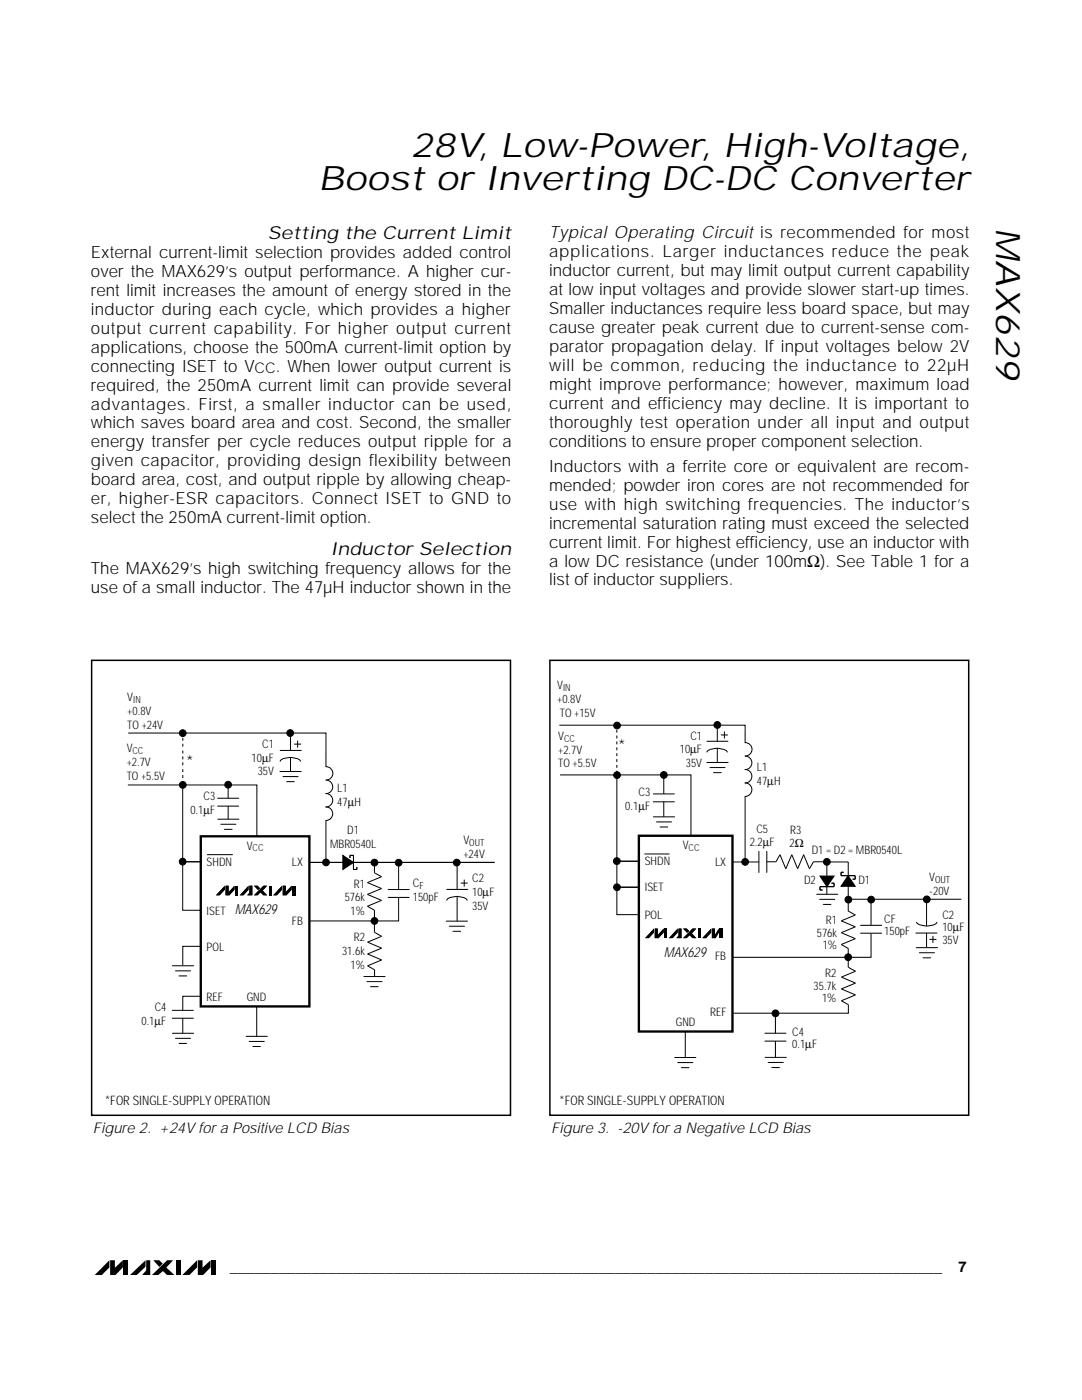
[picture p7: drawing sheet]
<svg xmlns="http://www.w3.org/2000/svg" width="216mm" height="279mm" viewBox="0 0 216 279" stroke-linecap="round" stroke-linejoin="round" font-family="sans-serif">
<defs><g id="words">
<g font-size="6.8">
<text x="82" y="31.3">28V, Low-Power, High-Voltage,</text>
<text x="63.5" y="38">Boost or Inverting DC-DC Converter</text>
<text x="198.8" y="45.6" transform="rotate(90 198.8 45.6)">MAX629</text>
</g>
<g font-size="3.6">
<text x="53.5" y="47.7">Setting the Current Limit</text>
<text x="65.9" y="110.9">Inductor Selection</text>
</g>
<g font-size="3.5">
<text x="37.2" y="153.3">*</text>
<text x="123.4" y="150.2">*</text>
</g>
<g font-size="3.4">
<text x="109.6" y="47.6">Typical Operating Circuit is recommended for most</text>
<text x="18.1" y="51.5">External current-limit selection provides added control</text>
<text x="109.6" y="51.3">applications. Larger inductances reduce the peak</text>
<text x="18.1" y="55.3">over the MAX629’s output performance. A higher cur-</text>
<text x="18.1" y="59.1">rent limit increases the amount of energy stored in the</text>
<text x="109.6" y="55.1">inductor current, but may limit output current capability</text>
<text x="109.6" y="58.9">at low input voltages and provide slower start-up times.</text>
<text x="18.1" y="62.8">inductor during each cycle, which provides a higher</text>
<text x="109.6" y="62.7">Smaller inductances require less board space, but may</text>
<text x="18.1" y="66.6">output current capability. For higher output current</text>
<text x="18.1" y="70.4">applications, choose the 500mA current-limit option by</text>
<text x="109.6" y="66.5">cause greater peak current due to current-sense com-</text>
<text x="109.6" y="70.2">parator propagation delay. If input voltages below 2V</text>
<text x="18.1" y="77.9">required, the 250mA current limit can provide several</text>
<text x="18.1" y="74.2">connecting ISET to V</text>
<text x="55.1" y="74.2">. When lower output current is</text>
<text x="109.6" y="74">will be common, reducing the inductance to 22µH</text>
<text x="109.6" y="77.8">might improve performance; however, maximum load</text>
<text x="18.1" y="81.7">advantages. First, a smaller inductor can be used,</text>
<text x="109.6" y="81.6">current and efficiency may decline. It is important to</text>
<text x="18.1" y="85.5">which saves board area and cost. Second, the smaller</text>
<text x="18.1" y="89.3">energy transfer per cycle reduces output ripple for a</text>
<text x="109.6" y="85.4">thoroughly test operation under all input and output</text>
<text x="109.6" y="89.1">conditions to ensure proper component selection.</text>
<text x="18.1" y="93.1">given capacitor, providing design flexibility between</text>
<text x="109.6" y="94.2">Inductors with a ferrite core or equivalent are recom-</text>
<text x="18.1" y="96.8">board area, cost, and output ripple by allowing cheap-</text>
<text x="18.1" y="100.6">er, higher-ESR capacitors. Connect ISET to GND to</text>
<text x="109.6" y="97.9">mended; powder iron cores are not recommended for</text>
<text x="109.6" y="101.7">use with high switching frequencies. The inductor’s</text>
<text x="18.1" y="104.4">select the 250mA current-limit option.</text>
<text x="109.6" y="105.5">incremental saturation rating must exceed the selected</text>
<text x="109.6" y="109.3">current limit. For highest efficiency, use an inductor with</text>
<text x="109.6" y="113.1">a low DC resistance (under 100mΩ). See Table 1 for a</text>
<text x="18.1" y="114.6">The MAX629’s high switching frequency allows for the</text>
<text x="18.1" y="118.4">use of a small inductor. The 47µH inductor shown in the</text>
<text x="109.6" y="116.8">list of inductor suppliers.</text>
</g>
<g font-size="3">
<text x="18.6" y="226.1">Figure 2. +24V for a Positive LCD Bias</text>
<text x="110" y="226.1">Figure 3. -20V for a Negative LCD Bias</text>
</g>
<g font-size="2.9">
<text x="50.8" y="74.5">CC</text>
<text x="45.9" y="253.8">_______________________________________________________________________________________</text>
<text x="191.3" y="253.8">7</text>
</g>
<g font-size="2.8">
<text x="46.8" y="182.4">MAX629</text>
<text x="132.5" y="190.9">MAX629</text>
</g>
<g font-size="2.6">
<text x="21" y="220.6">*FOR SINGLE-SUPPLY OPERATION</text>
<text x="111.7" y="220.6">*FOR SINGLE-SUPPLY OPERATION</text>
</g>
<g font-size="2.3">
<text x="111.2" y="137.5">V</text>
<text x="25.4" y="139.9">V</text>
<text x="25.4" y="142.7">+0.8V</text>
<text x="111.2" y="140.3">+0.8V</text>
<text x="111.7" y="143">TO +15V</text>
<text x="25.4" y="145.4">TO +24V</text>
<text x="52.3" y="149.3">C1</text>
<text x="111.4" y="147.7">V</text>
<text x="137.8" y="147.6">C1</text>
<text x="25.3" y="152.9">+2.7V</text>
<text x="25.3" y="155.6">TO +5.5V</text>
<text x="25.3" y="150.2">V</text>
<text x="50.2" y="152">10µF</text>
<text x="51.4" y="154.8">35V</text>
<text x="111.4" y="150.4">+2.7V</text>
<text x="111.4" y="153.1">TO +5.5V</text>
<text x="135.6" y="150.4">10µF</text>
<text x="136.9" y="153.1">35V</text>
<text x="151" y="153.9">L1</text>
<text x="40.6" y="159.7">C3</text>
<text x="67.3" y="158.1">L1</text>
<text x="67.3" y="160.9">47µH</text>
<text x="124.8" y="161.6">0.1µF</text>
<text x="127.4" y="158.9">C3</text>
<text x="151" y="156.6">47µH</text>
<text x="38" y="162.5">0.1µF</text>
<text x="69.3" y="166.5">D1</text>
<text x="150.9" y="166.3">C5</text>
<text x="157.7" y="166.4">R3</text>
<text x="41.2" y="172.8">SHDN</text>
<text x="49.2" y="169.5">V</text>
<text x="58.3" y="172.9">LX</text>
<text x="65.9" y="169.2">MBR0540L</text>
<text x="92.5" y="168.5">V</text>
<text x="92.5" y="171.3">+24V</text>
<text x="128.7" y="172.7">SHDN</text>
<text x="136.2" y="169.4">V</text>
<text x="142.7" y="172.7">LX</text>
<text x="149.6" y="168.9">2.2µF</text>
<text x="157.6" y="169.1">2Ω</text>
<text x="162" y="170.4">D1 = D2 = MBR0540L</text>
<text x="68.8" y="179.9">576k</text>
<text x="70.6" y="177.1">R1</text>
<text x="82.4" y="179.8">150pF</text>
<text x="82.4" y="177.1">C</text>
<text x="94.2" y="176.1">C2</text>
<text x="94.2" y="178.8">10µF</text>
<text x="128.7" y="177.9">ISET</text>
<text x="160.5" y="176.4">D2</text>
<text x="171.3" y="176.4">D1</text>
<text x="185.4" y="175.8">V</text>
<text x="185.4" y="178.5">-20V</text>
<text x="41.2" y="182.6">ISET</text>
<text x="58.3" y="184.6">FB</text>
<text x="70" y="182.6">1%</text>
<text x="94.2" y="181.5">35V</text>
<text x="128.7" y="183.5">POL</text>
<text x="164.8" y="184.4">R1</text>
<text x="176.5" y="184.1">CF</text>
<text x="188" y="183.3">C2</text>
<text x="188" y="185.9">10µF</text>
<text x="41.2" y="189.8">POL</text>
<text x="68.3" y="190.6">31.6k</text>
<text x="70.6" y="187.9">R2</text>
<text x="142.7" y="191.6">FB</text>
<text x="163" y="186.9">576k</text>
<text x="164.2" y="189.5">1%</text>
<text x="176.5" y="186.7">150pF</text>
<text x="188" y="188.4">35V</text>
<text x="70" y="193.3">1%</text>
<text x="162.3" y="197.5">35.7k</text>
<text x="164.7" y="195">R2</text>
<text x="30.9" y="201.8">C4</text>
<text x="41.2" y="199.8">REF</text>
<text x="49.2" y="199.8">GND</text>
<text x="141.7" y="202.8">REF</text>
<text x="164" y="200">1%</text>
<text x="28.2" y="204.6">0.1µF</text>
<text x="134.9" y="204.8">GND</text>
<text x="158.1" y="206.7">C4</text>
<text x="158.1" y="209.2">0.1µF</text>
</g>
<g font-size="2">
<text x="112.4" y="137.9">IN</text>
<text x="26.6" y="140.3">IN</text>
<text x="112.6" y="148.1">CC</text>
<text x="26.4" y="150.5">CC</text>
<text x="50.4" y="169.9">CC</text>
<text x="93.6" y="168.9">OUT</text>
<text x="137.4" y="169.8">CC</text>
<text x="83.7" y="177.5">F</text>
<text x="186.6" y="176.2">OUT</text>
</g>
</g></defs>
<path d="M21.8 251.5v1.4l-1.5 1.6h-1.4zM22 251.5h.9v1.5l1.6-1.5v1.4l-1.5 1.6h-1zM24.7 251.5h.9v3h-.9zM26 254.4l3-2.9v1.3l-1.7 1.7zM29.2 251.5h.8v3l-1.6-.1 .8-.9zM30.6 251.5h1.2l.7 .7-.7 .6zM30.3 254.5l3-3h1.2l-1.3 1.5 1.6 1.4-1.5 .1-.8-.8-.9 .8zM35.1 251.5h1v3h-1zM39.3 251.5v1.4l-1.5 1.6h-1.4zM39.5 251.5h.9v1.5l1.6-1.5v1.4l-1.5 1.6h-1zM42.2 251.5h.9v3h-.9z" fill="#000"/>
<g fill="#fff">
<path d="M109.6 223.6h83.8v8.2h-83.8z" fill-rule="evenodd"/>
<path d="M109.9 131.9h83.2v90.5h-83.2z" fill-rule="evenodd"/>
</g>
<g fill="none" stroke="#000" stroke-width=".2">
<path d="M111.7 144.7h37v3.5a1.34 1.34 0 0 1 1.4 1.3 1.34 1.34 0 0 1-1.4 1.4M111.8 154.7h26.1v12M123.1 154.7v27.8h4.4M130.4 158.4h4.2M132.4 154.6v3.9M141.1 147.9h4.2M141.1 150.2a1.81 1.81 0 0 1 1.9-.9l.3 .1a1.96 1.96 0 0 1 1.8 .8M141.1 152.2h4.2M141.7 153.2h3M142.4 154.2h1.5M143.1 144.6v3.3M143.1 149.4v2.8"/>
<path d="M143.8 146.7h1.4M144.5 146v1.4M148.7 150.9a1.35 1.35 0 0 1 1.3 1.3 1.35 1.35 0 0 1-1.3 1.4M148.7 153.6a1.35 1.35 0 0 1 1.3 1.3 1.35 1.35 0 0 1-1.3 1.4M148.7 156.2a1.35 1.35 0 0 1 1.3 1.4 1.35 1.35 0 0 1-1.3 1.3v13M123 171.9h4.5M123 177.1h4.5M128.7 170.4h4.8M130.4 160h4.2M130.4 163h4.2M131 164h3M131.7 165h1.5"/>
<path d="M132.4 160v3M146.2 172h5.3M151.4 169.9v4.2M153 169.9v4.2M153 172h1.9l.7-1.4 1.2 2.8 1.2-2.8 1.2 2.8 1.2-2.8 1.1 2.8 .8-1.4M162.3 172h2.6M162.9 178.5h4.3M163.6 179.5h3M163.6 174.8h2.8l-1.4 2.2zM165 178.5v-6.5h4.3v9.8l1.4 .8-2.8 1.2 2.8 1.2-2.8 1.1 2.8 1.2-2.8 1.2 1.4 .8M165.9 176.3h.5v.7h-2.8v.6h.5M168.3 174.1h-.5v.7h2.8"/>
<path d="M169.2 174.8l1.4 2.1h-2.8zM169.6 179.5h22.2M170.6 174.8v.7h-.5M173.8 179.4v5.3M184.9 179.7v5.1M164.3 180.5h1.5M169.3 189.3v3.8l1.4 .7-2.8 1.2 2.8 1.2-2.8 1.2 2.8 1.2-2.8 1.1 1.4 .8M171.7 184.7h4.2M171.7 186.2h4.2M173.8 186.3v4.8h-27.6M182.7 186.2h4.3M182.8 189.1h4.3"/>
<path d="M182.9 184a2.09 2.09 0 0 0 2 .8h.5a1.58 1.58 0 0 0 1.6-.8M183.5 190.1h3M184.2 191.2h1.5M184.9 186.2v2.8M185.5 187.5h1.3M186.2 186.8v1.4M134.6 211h4.3M135.2 212.1h3M136 213.1h1.5M136.7 205.8v5.3M152.6 206.2h4.2M152.6 207.8h4.2"/>
<path d="M152.7 211h4.2M153.3 212h3M154 213h1.5M154.7 202.3v3.9M154.7 207.8v3.2M169.3 200.5v1.7h-23.1"/>
<circle cx="123.1" cy="154.7" r=".67"/>
<circle cx="123.1" cy="144.8" r=".67"/>
<circle cx="132.5" cy="154.7" r=".67"/>
<circle cx="143.1" cy="144.7" r=".67"/>
<circle cx="123.1" cy="171.9" r=".67"/>
<circle cx="123.1" cy="177.1" r=".67"/>
<circle cx="148.7" cy="172" r=".67"/>
<circle cx="165" cy="172" r=".67"/>
<circle cx="169.3" cy="179.5" r=".67"/>
<circle cx="173.8" cy="179.5" r=".67"/>
<circle cx="184.9" cy="179.5" r=".67"/>
<circle cx="169.2" cy="191" r=".67"/>
<circle cx="154.7" cy="202.2" r=".67"/>
</g>
<g fill="#000">
<path d="M163.6 177.6h.5zM163.6 177v.6zM163.6 174.8h2.8l-1.4 2.2zM165.9 176.3h.5zM166.4 176.3v.6zM167.8 174.1h.5zM167.8 174.1v.7zM169.2 174.8l1.4 2.1h-2.8zM170.1 175.5h.5zM170.6 174.8v.7zM130.5 185.3v.8l-1 1.1h-.8zM130.6 185.3h.6v1.3l1.2-1.3v.8l-1 1.1h-.8z"/>
<path d="M132.6 185.3h.6v1.9h-.6zM135.2 185.3v.8l-1 1.1h-.7zM135.4 185.3h.6v1.9h-1l.4-.5zM138.2 185.3h.7l-.8 1 .8 .9h-.7l-.6-.6-.6 .6h-.7zM136.3 185.3h.7l.5 .5-.4 .4zM139.2 185.3h.6v1.9h-.6zM141.9 185.3v.8l-1 1.1h-.8zM142 185.3h.7v1.3l.7-1.3v.8l-.6 1.1h-.8zM143.6 185.3h.6v1.9h-.6z"/>
<circle cx="123.1" cy="154.7" r=".67"/>
<circle cx="123.1" cy="144.8" r=".67"/>
<circle cx="132.5" cy="154.7" r=".67"/>
<circle cx="143.1" cy="144.7" r=".67"/>
<circle cx="123.1" cy="171.9" r=".67"/>
<circle cx="123.1" cy="177.1" r=".67"/>
<circle cx="148.7" cy="172" r=".67"/>
<circle cx="165" cy="172" r=".67"/>
<circle cx="169.3" cy="179.5" r=".67"/>
<circle cx="173.8" cy="179.5" r=".67"/>
<circle cx="184.9" cy="179.5" r=".67"/>
<circle cx="169.2" cy="191" r=".67"/>
<circle cx="154.7" cy="202.2" r=".67"/>
</g>
<path d="M127.5 166.8h18.7v39.1h-18.7z" fill="none" stroke="#000" stroke-width=".47"/>
<path d="M123.1 154.4v-9.7" fill="none" stroke="#000" stroke-width=".2" stroke-dasharray=".6 .6 .6 .6 .6" stroke-linecap="butt"/>
<path d="M109.7 131.8h83.6v90.8h-83.6z" fill="none" stroke="#000" stroke-width=".3"/>
<g fill="#fff">
<path d="M18.1 223.6h83.9v4.8h-83.9z" fill-rule="evenodd"/>
<path d="M18.4 131.9h83.3v90.5h-83.3z" fill-rule="evenodd"/>
</g>
<g fill="none" stroke="#000" stroke-width=".2">
<path d="M25.6 156.7h25.7l-.1 10.1M25.6 146.3h39.4v6.7a1.34 1.34 0 0 1 1.4 1.3 1.34 1.34 0 0 1-1.3 1.4 1.35 1.35 0 0 1 1.3 1.3 1.35 1.35 0 0 1-1.4 1.4M36.5 156.6v25.1h3.6M43.4 159.3h4.2M45.5 156.6v2.7M55.9 154h4.2M55.9 149.8h4.2M55.9 152a1.81 1.81 0 0 1 1.9-.8h.4a1.96 1.96 0 0 1 1.8 .8M56.5 155h3M57.2 156h1.5M58 147v2.8M58 151.2v2.8"/>
<path d="M58.7 148.5h1.4M59.4 147.8v1.4M65 158.4a1.35 1.35 0 0 1 1.4 1.3 1.35 1.35 0 0 1-1.4 1.4M36.4 172h3.7M41.4 170.6h5M43.4 160.9h4.2M43.5 163.5h4.2M44.1 164.5h3M44.8 165.5h1.5M45.5 160.9v2.6M61.8 172.1h36.9M65 161a1.35 1.35 0 0 1 1.4 1.4 1.35 1.35 0 0 1-1.4 1.3v8.3"/>
<path d="M68.4 170.7l2.1 1.4-2.1 1.4zM70.5 170.7h-.7v.5M70.5 170.7v2.8h.7v-.5M74.7 172.1v2.1l1.4 .8-2.8 1.1 2.8 1.2-2.8 1.2 2.8 1.2-2.8 1.2 1.4 .7v4.5M77.4 177.5h4.3M77.4 179.1h4.3M79.5 179.1v4.7h-17.7M79.5 172.2v5.3M89.1 177.5h4.2M89.1 179.7a1.81 1.81 0 0 1 2-.8h.3a1.96 1.96 0 0 1 1.8 .8M91.2 172.4v5.1M91.2 178.9v4.9"/>
<path d="M91.9 176.2h1.4M92.6 175.5v1.4M34.4 192.7h4.2M35 193.8h3M35.7 194.8h1.6M40.1 198.8h-3.6v2.9M40.1 188.9h-3.6v3.8M72.6 194.9h4.2M73.2 195.9h3M73.9 196.9h1.6M74.7 193.5v1.3M74.7 186.1l1.5 .8-2.9 1.1 2.9 1.2-2.9 1.2 2.9 1.2-2.9 1.2 1.4 .7"/>
<path d="M89.1 183.8h4.2M89.7 184.8h3M90.4 185.9h1.5M34.4 201.6h4.2M34.4 203.2h4.2M34.4 206.2h4.2M35 207.2h3M35.7 208.2h1.6M36.5 203.2v3M49.1 206.8h4.2M49.7 207.8h3M50.4 208.9h1.6"/>
<path d="M51.2 200.8v6.1"/>
<circle cx="36.5" cy="146.3" r=".67"/>
<circle cx="36.5" cy="156.6" r=".67"/>
<circle cx="45.5" cy="156.6" r=".67"/>
<circle cx="57.9" cy="146.3" r=".67"/>
<circle cx="36.4" cy="172" r=".67"/>
<circle cx="65" cy="172.1" r=".67"/>
<circle cx="74.7" cy="172.1" r=".67"/>
<circle cx="79.5" cy="172.2" r=".67"/>
<circle cx="91.1" cy="172.1" r=".67"/>
<circle cx="74.7" cy="183.8" r=".67"/>
</g>
<g fill="#000">
<path d="M44.9 176.8v.8l-1.1 1.1h-.7zM45 176.8h.6v1.2l1.2-1.2v.8l-1 1.1h-.8zM46.9 176.8h.6v1.9h-.6zM49.6 176.8v.8l-1 1.1h-.8zM49.8 176.8h.6v1.9h-1.1l.5-.5zM52.6 176.8h.7l-.9 .9 .9 1h-.7l-.6-.6-.6 .6h-.7zM50.7 176.8h.7l.5 .5-.4 .3zM53.6 176.8h.6v1.9h-.6zM56.3 176.8v.8l-1.1 1.1h-.7zM56.4 176.8h.6v1.2l1.2-1.2v.8l-1 1.1h-.8zM58.3 176.8h.7v1.9h-.7zM69.8 170.7v.5z"/>
<path d="M69.8 170.7h.7zM68.4 170.7l2.1 1.4-2.1 1.4zM71.2 173v.5zM70.5 173.5h.7z"/>
<circle cx="36.5" cy="146.3" r=".67"/>
<circle cx="36.5" cy="156.6" r=".67"/>
<circle cx="45.5" cy="156.6" r=".67"/>
<circle cx="57.9" cy="146.3" r=".67"/>
<circle cx="36.4" cy="172" r=".67"/>
<circle cx="65" cy="172.1" r=".67"/>
<circle cx="74.7" cy="172.1" r=".67"/>
<circle cx="79.5" cy="172.2" r=".67"/>
<circle cx="91.1" cy="172.1" r=".67"/>
<circle cx="74.7" cy="183.8" r=".67"/>
</g>
<path d="M40.1 166.9h21.6v34h-21.6z" fill="none" stroke="#000" stroke-width=".47"/>
<path d="M36.5 156.4v-10.1" fill="none" stroke="#000" stroke-width=".2" stroke-dasharray=".6 .6 .6 .6 .6 .8" stroke-linecap="butt"/>
<path d="M18.3 131.8h83.6v90.8h-83.6z" fill="none" stroke="#000" stroke-width=".3"/>
<use href="#words"/>
</svg>
